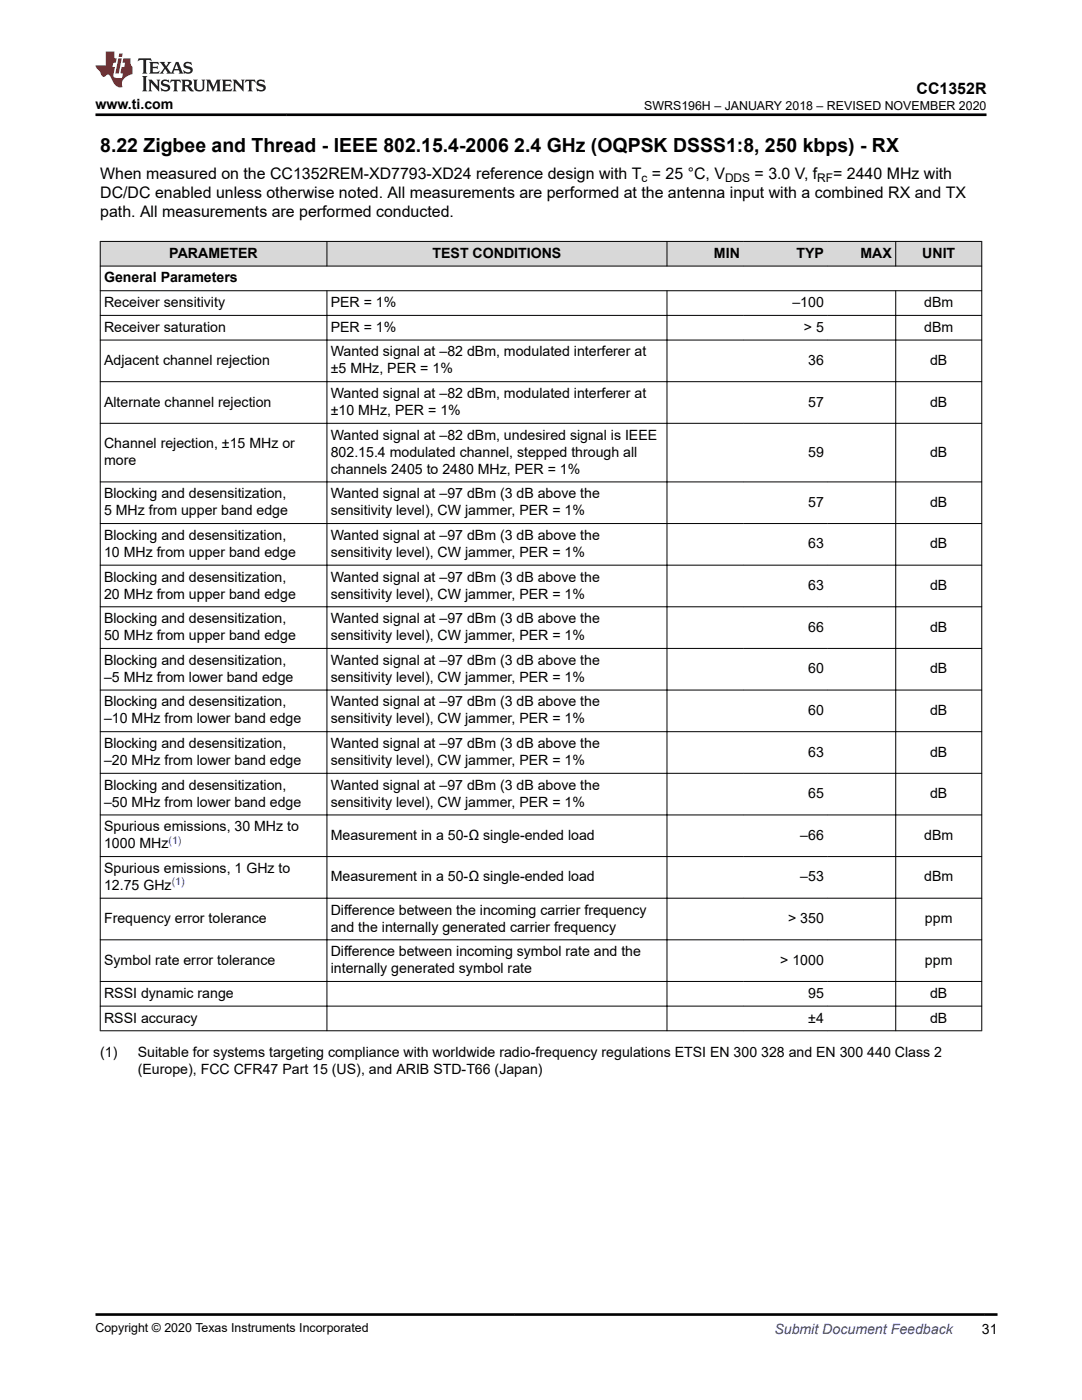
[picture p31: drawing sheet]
<svg xmlns="http://www.w3.org/2000/svg" width="216mm" height="279mm" viewBox="0 0 216 279" stroke-linecap="round" stroke-linejoin="round" font-family="sans-serif">
<defs><g id="words">
<text font-size="3.9" x="20" y="30.3">8.22 Zigbee and Thread - IEEE 802.15.4-2006 2.4 GHz (OQPSK DSSS1:8, 250 kbps) - RX</text>
<g font-size="3.2">
<text x="182.9" y="18.7">CC1352R</text>
<text x="20" y="35.7">When measured on the CC1352REM-XD7793-XD24 reference design with T = 25 °C, V</text>
<text x="150.6" y="35.7">= 3.0 V, f</text>
<text x="166.3" y="35.7">= 2440 MHz with</text>
<text x="20" y="39.5">DC/DC enabled unless otherwise noted. All measurements are performed at the antenna input with a combined RX and TX</text>
<text x="20" y="43.3">path. All measurements are performed conducted.</text>
</g>
<g font-size="2.8">
<text x="19.1" y="21.8">www.ti.com</text>
<text x="33.8" y="51.5">PARAMETER</text>
<text x="86.3" y="51.5">TEST CONDITIONS</text>
<text x="142.5" y="51.5">MIN</text>
<text x="158.9" y="51.5">TYP</text>
<text x="171.7" y="51.5">MAX</text>
<text x="184" y="51.5">UNIT</text>
<text x="20.8" y="56.4">General Parameters</text>
<text x="20.8" y="61.3">Receiver sensitivity</text>
<text x="66" y="61.3">PER = 1%</text>
<text x="158.1" y="61.3">–100</text>
<text x="184.4" y="61.3">dBm</text>
<text x="20.8" y="66.2">Receiver saturation</text>
<text x="66" y="66.2">PER = 1%</text>
<text x="66" y="71.1">Wanted signal at –82 dBm, modulated interferer at</text>
<text x="160.4" y="66.2">&gt; 5</text>
<text x="184.4" y="66.2">dBm</text>
<text x="20.8" y="72.8">Adjacent channel rejection</text>
<text x="66" y="74.5">±5 MHz, PER = 1%</text>
<text x="161.3" y="72.8">36</text>
<text x="185.6" y="72.8">dB</text>
<text x="20.8" y="81.1">Alternate channel rejection</text>
<text x="66" y="79.4">Wanted signal at –82 dBm, modulated interferer at</text>
<text x="66" y="82.8">±10 MHz, PER = 1%</text>
<text x="161.3" y="81.1">57</text>
<text x="185.6" y="81.1">dB</text>
<text x="20.8" y="89.4">Channel rejection, ±15 MHz or</text>
<text x="66" y="87.8">Wanted signal at –82 dBm, undesired signal is IEEE</text>
<text x="20.8" y="92.8">more</text>
<text x="66" y="91.1">802.15.4 modulated channel, stepped through all</text>
<text x="66" y="94.5">channels 2405 to 2480 MHz, PER = 1%</text>
<text x="161.3" y="91.1">59</text>
<text x="185.6" y="91.1">dB</text>
<text x="20.8" y="99.4">Blocking and desensitization,</text>
<text x="66" y="99.4">Wanted signal at –97 dBm (3 dB above the</text>
<text x="161.3" y="101.1">57</text>
<text x="185.6" y="101.1">dB</text>
<text x="20.8" y="107.8">Blocking and desensitization,</text>
<text x="20.8" y="102.8">5 MHz from upper band edge</text>
<text x="66" y="102.8">sensitivity level), CW jammer, PER = 1%</text>
<text x="66" y="107.8">Wanted signal at –97 dBm (3 dB above the</text>
<text x="20.8" y="111.1">10 MHz from upper band edge</text>
<text x="66" y="111.1">sensitivity level), CW jammer, PER = 1%</text>
<text x="161.3" y="109.5">63</text>
<text x="185.6" y="109.5">dB</text>
<text x="20.8" y="116.1">Blocking and desensitization,</text>
<text x="20.8" y="119.5">20 MHz from upper band edge</text>
<text x="66" y="116.1">Wanted signal at –97 dBm (3 dB above the</text>
<text x="66" y="119.5">sensitivity level), CW jammer, PER = 1%</text>
<text x="161.3" y="117.8">63</text>
<text x="185.6" y="117.8">dB</text>
<text x="20.8" y="124.4">Blocking and desensitization,</text>
<text x="66" y="124.4">Wanted signal at –97 dBm (3 dB above the</text>
<text x="20.8" y="127.8">50 MHz from upper band edge</text>
<text x="66" y="127.8">sensitivity level), CW jammer, PER = 1%</text>
<text x="161.3" y="126.1">66</text>
<text x="185.6" y="126.1">dB</text>
<text x="20.8" y="132.7">Blocking and desensitization,</text>
<text x="20.8" y="136.1">–5 MHz from lower band edge</text>
<text x="66" y="132.7">Wanted signal at –97 dBm (3 dB above the</text>
<text x="66" y="136.1">sensitivity level), CW jammer, PER = 1%</text>
<text x="161.3" y="134.4">60</text>
<text x="185.6" y="134.4">dB</text>
<text x="20.8" y="141">Blocking and desensitization,</text>
<text x="66" y="141">Wanted signal at –97 dBm (3 dB above the</text>
<text x="161.3" y="142.7">60</text>
<text x="185.6" y="142.7">dB</text>
<text x="20.8" y="144.4">–10 MHz from lower band edge</text>
<text x="20.8" y="149.3">Blocking and desensitization,</text>
<text x="66" y="144.4">sensitivity level), CW jammer, PER = 1%</text>
<text x="66" y="149.3">Wanted signal at –97 dBm (3 dB above the</text>
<text x="20.8" y="152.7">–20 MHz from lower band edge</text>
<text x="66" y="152.7">sensitivity level), CW jammer, PER = 1%</text>
<text x="161.3" y="151">63</text>
<text x="185.6" y="151">dB</text>
<text x="20.8" y="157.6">Blocking and desensitization,</text>
<text x="20.8" y="161">–50 MHz from lower band edge</text>
<text x="66" y="157.6">Wanted signal at –97 dBm (3 dB above the</text>
<text x="66" y="161">sensitivity level), CW jammer, PER = 1%</text>
<text x="161.3" y="159.3">65</text>
<text x="185.6" y="159.3">dB</text>
<text x="20.8" y="165.9">Spurious emissions, 30 MHz to</text>
<text x="66" y="167.6">Measurement in a 50-Ω single-ended load</text>
<text x="159.7" y="167.6">–66</text>
<text x="184.4" y="167.6">dBm</text>
<text x="20.8" y="169.3">1000 MHz</text>
<text x="20.8" y="174.2">Spurious emissions, 1 GHz to</text>
<text x="20.8" y="177.6">12.75 GHz</text>
<text x="66" y="175.9">Measurement in a 50-Ω single-ended load</text>
<text x="159.7" y="175.9">–53</text>
<text x="184.4" y="175.9">dBm</text>
<text x="20.8" y="184.2">Frequency error tolerance</text>
<text x="66" y="182.5">Difference between the incoming carrier frequency</text>
<text x="66" y="185.9">and the internally generated carrier frequency</text>
<text x="157.3" y="184.2">&gt; 350</text>
<text x="184.6" y="184.2">ppm</text>
<text x="66" y="190.8">Difference between incoming symbol rate and the</text>
<text x="20.8" y="192.5">Symbol rate error tolerance</text>
<text x="66" y="194.2">internally generated symbol rate</text>
<text x="155.7" y="192.5">&gt; 1000</text>
<text x="184.6" y="192.5">ppm</text>
<text x="20.8" y="199.1">RSSI dynamic range</text>
<text x="161.3" y="199.1">95</text>
<text x="185.6" y="199.1">dB</text>
<text x="20.8" y="204.1">RSSI accuracy</text>
<text x="161.3" y="204.1">±4</text>
<text x="185.6" y="204.1">dB</text>
<text x="20" y="210.9">(1)</text>
<text x="27.5" y="210.9">Suitable for systems targeting compliance with worldwide radio-frequency regulations ETSI EN 300 328 and EN 300 440 Class 2</text>
<text x="27.5" y="214.3">(Europe), FCC CFR47 Part 15 (US), and ARIB STD-T66 (Japan)</text>
<text x="195.9" y="266.1">31</text>
</g>
<text font-size="2.8" fill="#00f" x="154.5" y="266.2">Submit Document Feedback</text>
<g font-size="2.5">
<text x="128.5" y="21.9">SWRS196H – JANUARY 2018 – REVISED NOVEMBER 2020</text>
<text x="19.1" y="265.9">Copyright © 2020 Texas Instruments Incorporated</text>
</g>
<g font-size="2.4">
<text x="128" y="36.3">c</text>
<text x="144.7" y="36.3">DDS</text>
<text x="163.1" y="36.3">RF</text>
</g>
<g font-size="2.1" fill="#00f">
<text x="33.6" y="168.4">(1)</text>
<text x="34.3" y="176.7">(1)</text>
</g>
</g></defs>
<g fill="#d8d8d8">
<path d="M20 48.2h175.9v4.9h-175.9z" fill-rule="evenodd"/>
<path d="M20.1 48.2h45.1v4.8h-45.1z" fill-rule="evenodd"/>
<path d="M65.3 48.2h67.7v4.8h-67.7z" fill-rule="evenodd"/>
<path d="M133.2 48.2h15.1v4.8h-15.1z" fill-rule="evenodd"/>
<path d="M148.3 48.2h16.8v4.8h-16.8z" fill-rule="evenodd"/>
<path d="M165.1 48.2h13.6v4.8h-13.6z" fill-rule="evenodd"/>
<path d="M178.8 48.2h17v4.8h-17z" fill-rule="evenodd"/>
</g>
<g fill="none" stroke="#000" stroke-width=".2">
<path d="M19.9 48.2h176.1M19.9 53.1h176.1M19.9 58h176.1M20 48.1v157.7M65.2 48.1v5.1M65.2 58v147.8M133.1 48.1v5.1M133.1 58v147.8M178.7 48.1v5.1M178.7 58v147.8M195.9 48.1v157.7M19.9 62.9h176.1"/>
<path d="M19.9 67.9h176.1M19.9 76.2h176.1M19.9 84.5h176.1M19.9 96.2h176.1M19.9 104.5h176.1M19.9 112.8h176.1M19.9 121.1h176.1M19.9 129.4h176.1M19.9 137.7h176.1M19.9 146h176.1M19.9 154.3h176.1M19.9 162.6h176.1"/>
<path d="M19.9 170.9h176.1M19.9 179.3h176.1M19.9 187.6h176.1M19.9 195.9h176.1M19.9 200.8h176.1M19.9 205.7h176.1"/>
</g>
<path d="M27.7 11.6l-.2 .6 .5-.2h.6v.1v2.2l-.2 .4h1l-.2-.4v-2.2v-.1h.5l.5 .2-.1-.6zM29.8 12.4l.2 .3v1.6l-.2 .4h1.9l.1-.6a1.08 1.08 0 0 1-1.3 .2v-.7h.6l.4 .2v-.7l-.4 .2h-.6v-.5l.2-.2a1 1 0 0 1 1 .3l-.1-.5zM31.8 12.4l1 1.1-1 1.2h.9l-.2-.2 .4-.8 .5 .8-.2 .2h1.6l-.2-.2 .1-.5h1l.1 .5-.1 .2h.9l-.2-.4-.8-1.9h-.5l-1 2.1-.8-1.1 .9-1h-.8l.2 .2-.5 .6-.3-.6 .1-.2zM35.2 12.8l.4 1h-.8zM36.8 12.5a.65 .65 0 0 0-.2 .7 .65 .65 0 0 0 .6 .5l.7 .1 .1 .3a.79 .79 0 0 1-.7 .4 .79 .79 0 0 1-.7-.5l.1 .7 .2-.1a.93 .93 0 0 0 1.1 0 .93 .93 0 0 0 .4-.9 1.46 1.46 0 0 0-1.2-.6l-.1-.3a1.09 1.09 0 0 1 1.2 .2l-.2-.6-.1 .1-.6-.2zM28.4 15.2l.2 .4v2.2l-.2 .4h1l-.2-.4v-2.2l.2-.4zM29.6 15.9l.2 .4v1.5l-.2 .4h.8l-.3-.4v-1.3l1.7 1.8v-2l.2-.4h-.8l.2 .2 .1 1.1-1.2-1.3zM32.3 16a.65 .65 0 0 0-.2 .8 .65 .65 0 0 0 .7 .4l.6 .2 .1 .2a.79 .79 0 0 1-.7 .4 .79 .79 0 0 1-.7-.5l.1 .7 .2-.1a.93 .93 0 0 0 1.1 .1 .93 .93 0 0 0 .4-1 1.46 1.46 0 0 0-1.2-.5l-.1-.4a1.09 1.09 0 0 1 1.2 .2l-.2-.6-.1 .1-.6-.1zM34.1 15.9l-.1 .6a.63 .63 0 0 1 .7-.3l.1 1.6-.3 .4h1l-.2-.4v-1.6a.66 .66 0 0 1 .8 .3l-.1-.6zM36.2 15.9l.2 .4v1.5l-.2 .4h.9l-.2-.2v-.7h.5l.1 .2a.79 .79 0 0 0 1.2 .6l-1-.9a.61 .61 0 0 0 .6-.6 .61 .61 0 0 0-.5-.7zM36.9 16.2h.2a.47 .47 0 0 1 .5 .1 .47 .47 0 0 1 .1 .5l-.2 .1-.6 .1zM38.5 15.9l.2 .2a2.27 2.27 0 0 0 .4 2 1.04 1.04 0 0 0 1.7-.7v-1.3l.2-.2h-.8l.2 .4v1.1a.6 .6 0 0 1-.6 .6 .6 .6 0 0 1-.6-.6v-1.1l.3-.4zM41.1 15.9l.2 .4v1.5l-.2 .4h.7l-.2-.4v-1.4l.9 1.9 .8-1.9v1.4l-.2 .4h1l-.3-.4v-1.5l.3-.4h-.8l-.7 1.5-.7-1.5zM44.3 15.9l.2 .4v1.5l-.2 .4h1.9l.1-.6a1.09 1.09 0 0 1-1.3 .2v-.7h.6l.4 .2v-.6l-.4 .2h-.6v-.6l.2-.1a1.01 1.01 0 0 1 1 .3l-.1-.6zM46.4 15.9l.3 .4v1.5l-.3 .4h.8l-.2-.4v-1.3l1.6 1.8v-2l.2-.4h-.7l.2 .2v1.1l-1.2-1.3zM49 15.9l-.1 .6a.63 .63 0 0 1 .8-.3v1.6l-.3 .4h1l-.2-.4v-1.6a.66 .66 0 0 1 .8 .3l-.1-.6zM51.4 16a.65 .65 0 0 0-.2 .8 .65 .65 0 0 0 .6 .4l.6 .2 .2 .2a.79 .79 0 0 1-.8 .4 .79 .79 0 0 1-.6-.5l.1 .7 .2-.1a.93 .93 0 0 0 1 .1 .93 .93 0 0 0 .5-1 1.46 1.46 0 0 0-1.3-.5l-.1-.4a1.09 1.09 0 0 1 1.3 .2l-.2-.6-.2 .1-.5-.1z" fill="#231f20"/>
<path d="M21.1 10.3v2.7h-2v.4l.9 1a.95 .95 0 0 0 .9 .9 .59 .59 0 0 1 .6-.4 .59 .59 0 0 1 .5 .3l.4 .8a1.59 1.59 0 0 0 2.1 1.4 1.61 1.61 0 0 1 1-2.3l1-.3-.1-1.5a1.59 1.59 0 0 1-.4-1.7h-1.4l-.2 .9h.5l-.1 .9h-.5l-.2 .9v.3l.4 .1-.2 .9h-.6a.73 .73 0 0 1-1.1-.7l.3-1.5h-.5l.2-.9h.5l.2-.9h-.5v-1.3zM23.6 11.6l-.6 3.1h.7l.6-3.1zM23.8 10.7l-.1 .6h.7l.1-.6z" fill="#ed1c24"/>
<path d="M19.1 22.9h177.8M19 262.3h180" fill="none" stroke="#000" stroke-width=".53"/>
<use href="#words"/>
</svg>
